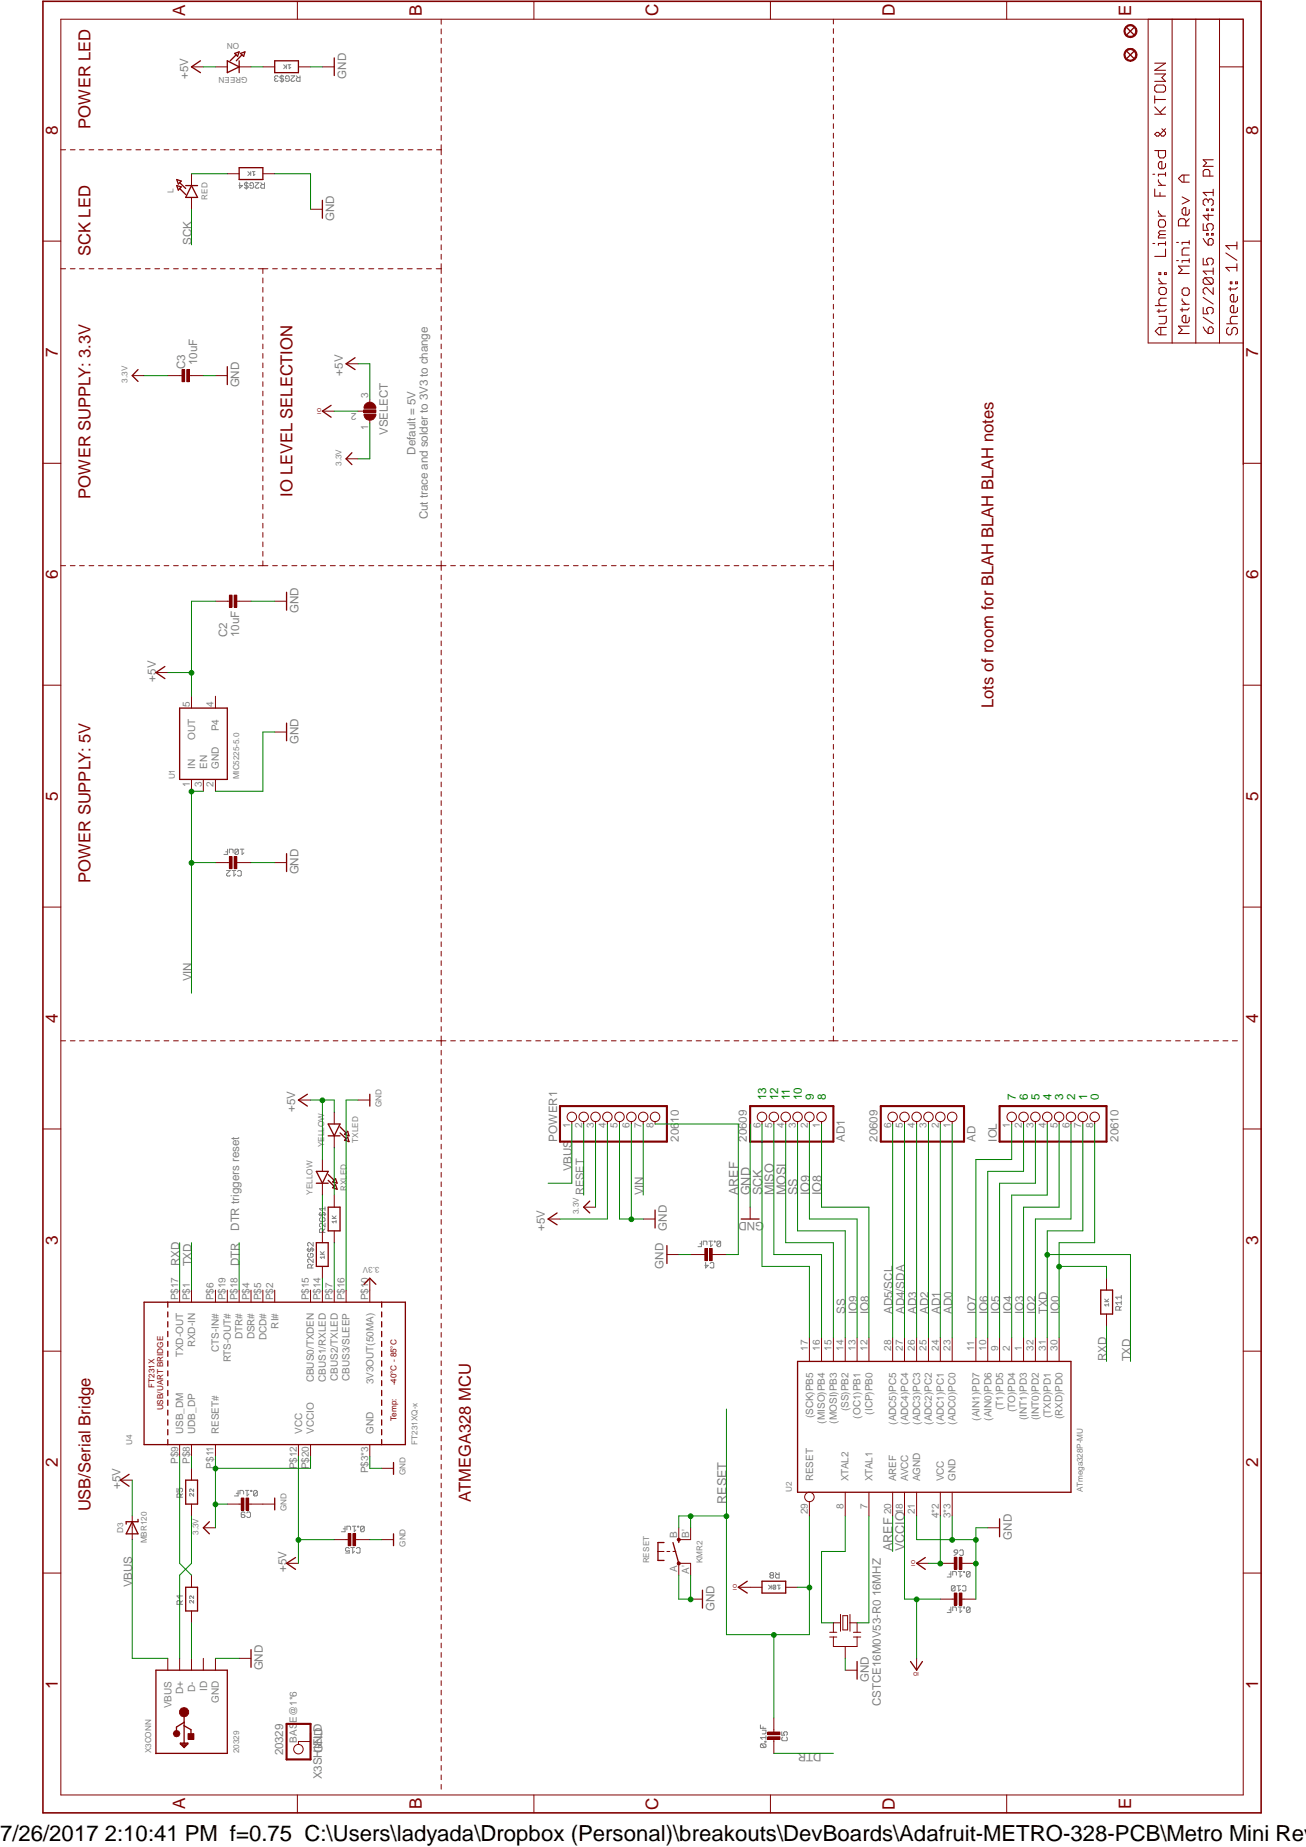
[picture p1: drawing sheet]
<svg xmlns="http://www.w3.org/2000/svg" width="210mm" height="297mm" viewBox="0 0 210 297" stroke-linecap="round" stroke-linejoin="round" font-family="sans-serif">
<defs><g id="words">
<text font-size="3.6" x="0" y="296">7/26/2017 2:10:41 PM f=0.75 C:\Users\ladyada\Dropbox (Personal)\breakouts\DevBoards\Adafruit-METRO-328-PCB\Metro Mini Rev</text>
<g font-size="2.8" fill="#800000">
<text x="29.8" y="2.5" transform="rotate(-90 29.8 2.5)">A</text>
<text x="67.8" y="2.5" transform="rotate(-90 67.8 2.5)">B</text>
<text x="105.8" y="2.6" transform="rotate(-90 105.8 2.6)">C</text>
<text x="143.8" y="2.6" transform="rotate(-90 143.8 2.6)">D</text>
<text x="181.8" y="2.5" transform="rotate(-90 181.8 2.5)">E</text>
<text x="9.3" y="21.7" transform="rotate(-90 9.3 21.7)">8</text>
<text x="202.2" y="21.7" transform="rotate(-90 202.2 21.7)">8</text>
<text x="9.3" y="57.4" transform="rotate(-90 9.3 57.4)">7</text>
<text x="202.2" y="57.4" transform="rotate(-90 202.2 57.4)">7</text>
<text x="9.3" y="93.1" transform="rotate(-90 9.3 93.1)">6</text>
<text x="202.2" y="93.1" transform="rotate(-90 202.2 93.1)">6</text>
<text x="9.3" y="128.8" transform="rotate(-90 9.3 128.8)">5</text>
<text x="202.2" y="128.8" transform="rotate(-90 202.2 128.8)">5</text>
<text x="9.3" y="164.5" transform="rotate(-90 9.3 164.5)">4</text>
<text x="202.2" y="164.5" transform="rotate(-90 202.2 164.5)">4</text>
<text x="9.3" y="200.2" transform="rotate(-90 9.3 200.2)">3</text>
<text x="202.2" y="200.2" transform="rotate(-90 202.2 200.2)">3</text>
<text x="9.3" y="235.9" transform="rotate(-90 9.3 235.9)">2</text>
<text x="202.2" y="235.9" transform="rotate(-90 202.2 235.9)">2</text>
<text x="9.3" y="271.6" transform="rotate(-90 9.3 271.6)">1</text>
<text x="202.2" y="271.6" transform="rotate(-90 202.2 271.6)">1</text>
<text x="29.8" y="291" transform="rotate(-90 29.8 291)">A</text>
<text x="67.8" y="291" transform="rotate(-90 67.8 291)">B</text>
<text x="105.8" y="291.1" transform="rotate(-90 105.8 291.1)">C</text>
<text x="143.8" y="291.1" transform="rotate(-90 143.8 291.1)">D</text>
<text x="181.8" y="291" transform="rotate(-90 181.8 291)">E</text>
</g>
<g font-size="2.7" fill="#800000">
<text x="14.5" y="20.7" transform="rotate(-90 14.5 20.7)">POWER LED</text>
<text x="14.5" y="41.2" transform="rotate(-90 14.5 41.2)">SCK LED</text>
<text x="14.5" y="80.2" transform="rotate(-90 14.5 80.2)">POWER SUPPLY: 3.3V</text>
<text x="47" y="79.9" transform="rotate(-90 47 79.9)">IO LEVEL SELECTION</text>
<text x="159.7" y="113.9" transform="rotate(-90 159.7 113.9)">Lots of room for BLAH BLAH BLAH notes</text>
<text x="14.5" y="142.1" transform="rotate(-90 14.5 142.1)">POWER SUPPLY: 5V</text>
<text x="14.5" y="243.1" transform="rotate(-90 14.5 243.1)">USB/Serial Bridge</text>
<text x="75.6" y="241.6" transform="rotate(-90 75.6 241.6)">ATMEGA328 MCU</text>
</g>
<g font-size="2" fill="#808080">
<text x="118.7" y="192.2" transform="rotate(-90 118.7 192.2)">AREF</text>
<text x="120.6" y="192.2" transform="rotate(-90 120.6 192.2)">GND</text>
<text x="122.5" y="192.2" transform="rotate(-90 122.5 192.2)">SCK</text>
<text x="124.4" y="192.2" transform="rotate(-90 124.4 192.2)">MISO</text>
<text x="126.3" y="192.2" transform="rotate(-90 126.3 192.2)">MOSI</text>
<text x="128.2" y="192.2" transform="rotate(-90 128.2 192.2)">SS</text>
<text x="130.1" y="192.2" transform="rotate(-90 130.1 192.2)">IO9</text>
<text x="132" y="192.2" transform="rotate(-90 132 192.2)">IO8</text>
<text x="116.8" y="241.9" transform="rotate(-90 116.8 241.9)">RESET</text>
<text x="143.5" y="249.5" transform="rotate(-90 143.5 249.5)">AREF</text>
<text x="145.4" y="249.5" transform="rotate(-90 145.4 249.5)">VCCIO</text>
</g>
<g font-size="1.9" fill="#808080">
<text x="30.2" y="12.7" transform="rotate(-90 30.2 12.7)">+5V</text>
<text x="55.6" y="12.7" transform="rotate(-90 55.6 12.7)">GND</text>
<text x="53.7" y="35.6" transform="rotate(-90 53.7 35.6)">GND</text>
<text x="30.8" y="39.4" transform="rotate(-90 30.8 39.4)">SCK</text>
<text x="29.8" y="59.4" transform="rotate(-90 29.8 59.4)">C3</text>
<text x="31.7" y="58.7" transform="rotate(-90 31.7 58.7)">10uF</text>
<text x="38.4" y="62.3" transform="rotate(-90 38.4 62.3)">GND</text>
<text x="55.1" y="60.4" transform="rotate(-90 55.1 60.4)">+5V</text>
<text x="62.3" y="69.9" transform="rotate(-90 62.3 69.9)">VSELECT</text>
<text x="66.8" y="73.2" transform="rotate(-90 66.8 73.2)">Default = 5V</text>
<text x="68.7" y="83.5" transform="rotate(-90 68.7 83.5)">Cut trace and solder to 3V3 to change</text>
<text x="48" y="98.6" transform="rotate(-90 48 98.6)">GND</text>
<text x="36.5" y="102.4" transform="rotate(-90 36.5 102.4)">C2</text>
<text x="38.4" y="102.4" transform="rotate(-90 38.4 102.4)">10uF</text>
<text x="25.1" y="109.6" transform="rotate(-90 25.1 109.6)">+5V</text>
<text x="48" y="119.6" transform="rotate(-90 48 119.6)">GND</text>
<text x="48" y="140.6" transform="rotate(-90 48 140.6)">GND</text>
<text x="30.8" y="157.8" transform="rotate(-90 30.8 157.8)">VIN</text>
<text x="47.4" y="178.9" transform="rotate(-90 47.4 178.9)">+5V</text>
<text x="89.5" y="183.6" transform="rotate(-90 89.5 183.6)">POWER1</text>
<text x="109.1" y="183.6" transform="rotate(-90 109.1 183.6)">20610</text>
<text x="120" y="183.6" transform="rotate(-90 120 183.6)">20609</text>
<text x="135.8" y="183.6" transform="rotate(-90 135.8 183.6)">AD1</text>
<text x="141" y="183.6" transform="rotate(-90 141 183.6)">20609</text>
<text x="156.8" y="183.6" transform="rotate(-90 156.8 183.6)">AD</text>
<text x="160.2" y="183.6" transform="rotate(-90 160.2 183.6)">IOL</text>
<text x="179.8" y="183.6" transform="rotate(-90 179.8 183.6)">20610</text>
<text x="91.9" y="188.4" transform="rotate(-90 91.9 188.4)">VBUS</text>
<text x="38.4" y="198" transform="rotate(-90 38.4 198)">DTR triggers reset</text>
<text x="87.5" y="198" transform="rotate(-90 87.5 198)">+5V</text>
<text x="103.4" y="192.2" transform="rotate(-90 103.4 192.2)">VIN</text>
<text x="107.2" y="198" transform="rotate(-90 107.2 198)">GND</text>
<text x="122.8" y="196.6" transform="rotate(-180 122.8 196.6)">GND</text>
<text x="28.9" y="203.7" transform="rotate(-90 28.9 203.7)">RXD</text>
<text x="30.8" y="203.7" transform="rotate(-90 30.8 203.7)">TXD</text>
<text x="38.4" y="203.7" transform="rotate(-90 38.4 203.7)">DTR</text>
<text x="106.6" y="204" transform="rotate(-90 106.6 204)">GND</text>
<text x="135.8" y="211.3" transform="rotate(-90 135.8 211.3)">SS</text>
<text x="137.8" y="211.3" transform="rotate(-90 137.8 211.3)">IO9</text>
<text x="139.7" y="211.3" transform="rotate(-90 139.7 211.3)">IO8</text>
<text x="143.5" y="211.3" transform="rotate(-90 143.5 211.3)">AD5/SCL</text>
<text x="145.4" y="211.3" transform="rotate(-90 145.4 211.3)">AD4/SDA</text>
<text x="147.3" y="211.3" transform="rotate(-90 147.3 211.3)">AD3</text>
<text x="149.2" y="211.3" transform="rotate(-90 149.2 211.3)">AD2</text>
<text x="151.1" y="211.3" transform="rotate(-90 151.1 211.3)">AD1</text>
<text x="153" y="211.3" transform="rotate(-90 153 211.3)">AD0</text>
<text x="156.8" y="211.3" transform="rotate(-90 156.8 211.3)">IO7</text>
<text x="158.7" y="211.3" transform="rotate(-90 158.7 211.3)">IO6</text>
<text x="160.7" y="211.3" transform="rotate(-90 160.7 211.3)">IO5</text>
<text x="162.6" y="211.3" transform="rotate(-90 162.6 211.3)">IO4</text>
<text x="164.5" y="211.3" transform="rotate(-90 164.5 211.3)">IO3</text>
<text x="166.4" y="211.3" transform="rotate(-90 166.4 211.3)">IO2</text>
<text x="168.3" y="211.3" transform="rotate(-90 168.3 211.3)">TXD</text>
<text x="170.2" y="211.3" transform="rotate(-90 170.2 211.3)">IO0</text>
<text x="177.8" y="218.9" transform="rotate(-90 177.8 218.9)">RXD</text>
<text x="181.7" y="218.9" transform="rotate(-90 181.7 218.9)">TXD</text>
<text x="19.3" y="239.5" transform="rotate(-90 19.3 239.5)">+5V</text>
<text x="162.6" y="247.6" transform="rotate(-90 162.6 247.6)">GND</text>
<text x="21.3" y="255.3" transform="rotate(-90 21.3 255.3)">VBUS</text>
<text x="46.1" y="252.9" transform="rotate(-90 46.1 252.9)">+5V</text>
<text x="114.9" y="259.1" transform="rotate(-90 114.9 259.1)">GND</text>
<text x="42.2" y="268.6" transform="rotate(-90 42.2 268.6)">GND</text>
<text x="139.7" y="270.6" transform="rotate(-90 139.7 270.6)">GND</text>
<text x="141.6" y="274.4" transform="rotate(-90 141.6 274.4)">CSTCE16M0V53-R0 16MHZ</text>
<text x="51.8" y="282" transform="rotate(-90 51.8 282)">GND</text>
<text x="132" y="282" transform="rotate(-180 132 282)">DTR</text>
<text x="45.5" y="282.3" transform="rotate(-90 45.5 282.3)">20329</text>
<text x="51.7" y="286.2" transform="rotate(-90 51.7 286.2)">X3SHIELD</text>
</g>
<g font-size="1.9" fill="#008000">
<text x="123.1" y="176.9" transform="rotate(-90 123.1 176.9)">13</text>
<text x="125.1" y="176.9" transform="rotate(-90 125.1 176.9)">12</text>
<text x="127" y="176.9" transform="rotate(-90 127 176.9)">11</text>
<text x="128.9" y="176.9" transform="rotate(-90 128.9 176.9)">10</text>
<text x="130.8" y="176.9" transform="rotate(-90 130.8 176.9)">9</text>
<text x="132.7" y="176.9" transform="rotate(-90 132.7 176.9)">8</text>
<text x="163.3" y="176.9" transform="rotate(-90 163.3 176.9)">7</text>
<text x="165.2" y="176.9" transform="rotate(-90 165.2 176.9)">6</text>
<text x="167.1" y="176.9" transform="rotate(-90 167.1 176.9)">5</text>
<text x="169" y="176.9" transform="rotate(-90 169 176.9)">4</text>
<text x="170.9" y="176.9" transform="rotate(-90 170.9 176.9)">3</text>
<text x="172.8" y="176.9" transform="rotate(-90 172.8 176.9)">2</text>
<text x="174.7" y="176.9" transform="rotate(-90 174.7 176.9)">1</text>
<text x="176.6" y="176.9" transform="rotate(-90 176.6 176.9)">0</text>
</g>
<text font-size="1.8" fill="#808080" x="93.8" y="192.2" transform="rotate(-90 93.8 192.2)">RESET</text>
<g font-size="1.6" fill="#808080">
<text x="59.2" y="64" transform="rotate(-90 59.2 64)">3</text>
<text x="57.3" y="66.4" transform="rotate(-180 57.3 66.4)">2</text>
<text x="59.2" y="69.2" transform="rotate(-90 59.2 69.2)">1</text>
<text x="30.5" y="113.6" transform="rotate(-90 30.5 113.6)">5</text>
<text x="34.3" y="113.6" transform="rotate(-90 34.3 113.6)">4</text>
<text x="31.4" y="119" transform="rotate(-90 31.4 119)">OUT</text>
<text x="35.2" y="117.6" transform="rotate(-90 35.2 117.6)">P4</text>
<text x="31.4" y="123.6" transform="rotate(-90 31.4 123.6)">IN</text>
<text x="33.3" y="123.6" transform="rotate(-90 33.3 123.6)">EN</text>
<text x="35.2" y="123.6" transform="rotate(-90 35.2 123.6)">GND</text>
<text x="30.5" y="126.5" transform="rotate(-90 30.5 126.5)">1</text>
<text x="32.4" y="126.5" transform="rotate(-90 32.4 126.5)">3</text>
<text x="34.3" y="126.5" transform="rotate(-90 34.3 126.5)">2</text>
<text x="91.7" y="181.5" transform="rotate(-90 91.7 181.5)">1</text>
<text x="93.6" y="181.5" transform="rotate(-90 93.6 181.5)">2</text>
<text x="95.5" y="181.5" transform="rotate(-90 95.5 181.5)">3</text>
<text x="97.4" y="181.5" transform="rotate(-90 97.4 181.5)">4</text>
<text x="99.3" y="181.5" transform="rotate(-90 99.3 181.5)">5</text>
<text x="101.2" y="181.5" transform="rotate(-90 101.2 181.5)">6</text>
<text x="103.1" y="181.5" transform="rotate(-90 103.1 181.5)">7</text>
<text x="105" y="181.5" transform="rotate(-90 105 181.5)">8</text>
<text x="122.2" y="181.5" transform="rotate(-90 122.2 181.5)">6</text>
<text x="124.1" y="181.5" transform="rotate(-90 124.1 181.5)">5</text>
<text x="126" y="181.5" transform="rotate(-90 126 181.5)">4</text>
<text x="127.9" y="181.5" transform="rotate(-90 127.9 181.5)">3</text>
<text x="129.8" y="181.5" transform="rotate(-90 129.8 181.5)">2</text>
<text x="131.7" y="181.5" transform="rotate(-90 131.7 181.5)">1</text>
<text x="143.2" y="181.5" transform="rotate(-90 143.2 181.5)">6</text>
<text x="145.1" y="181.5" transform="rotate(-90 145.1 181.5)">5</text>
<text x="147" y="181.5" transform="rotate(-90 147 181.5)">4</text>
<text x="148.9" y="181.5" transform="rotate(-90 148.9 181.5)">3</text>
<text x="150.9" y="181.5" transform="rotate(-90 150.9 181.5)">2</text>
<text x="152.8" y="181.5" transform="rotate(-90 152.8 181.5)">1</text>
<text x="162.3" y="181.5" transform="rotate(-90 162.3 181.5)">1</text>
<text x="164.2" y="181.5" transform="rotate(-90 164.2 181.5)">2</text>
<text x="166.1" y="181.5" transform="rotate(-90 166.1 181.5)">3</text>
<text x="168.1" y="181.5" transform="rotate(-90 168.1 181.5)">4</text>
<text x="170" y="181.5" transform="rotate(-90 170 181.5)">5</text>
<text x="171.9" y="181.5" transform="rotate(-90 171.9 181.5)">6</text>
<text x="173.8" y="181.5" transform="rotate(-90 173.8 181.5)">7</text>
<text x="175.7" y="181.5" transform="rotate(-90 175.7 181.5)">8</text>
<text x="28.6" y="209.1" transform="rotate(-90 28.6 209.1)">P$17</text>
<text x="30.5" y="209.1" transform="rotate(-90 30.5 209.1)">P$1</text>
<text x="34.3" y="209.1" transform="rotate(-90 34.3 209.1)">P$6</text>
<text x="36.2" y="209.1" transform="rotate(-90 36.2 209.1)">P$19</text>
<text x="38.2" y="209.1" transform="rotate(-90 38.2 209.1)">P$18</text>
<text x="40.1" y="209.1" transform="rotate(-90 40.1 209.1)">P$4</text>
<text x="42" y="209.1" transform="rotate(-90 42 209.1)">P$5</text>
<text x="43.9" y="209.1" transform="rotate(-90 43.9 209.1)">P$2</text>
<text x="49.6" y="209.1" transform="rotate(-90 49.6 209.1)">P$15</text>
<text x="51.5" y="209.1" transform="rotate(-90 51.5 209.1)">P$14</text>
<text x="53.4" y="209.1" transform="rotate(-90 53.4 209.1)">P$7</text>
<text x="55.4" y="209.1" transform="rotate(-90 55.4 209.1)">P$16</text>
<text x="59.2" y="209.1" transform="rotate(-90 59.2 209.1)">P$10</text>
<text x="39" y="215.3" transform="rotate(-90 39 215.3)">DTR#</text>
<text x="40.9" y="215.4" transform="rotate(-90 40.9 215.4)">DSR#</text>
<text x="42.8" y="215.5" transform="rotate(-90 42.8 215.5)">DCD#</text>
<text x="44.7" y="213.7" transform="rotate(-90 44.7 213.7)">RI#</text>
<text x="29.5" y="218.3" transform="rotate(-90 29.5 218.3)">TXD-OUT</text>
<text x="31.4" y="216.7" transform="rotate(-90 31.4 216.7)">RXD-IN</text>
<text x="35.2" y="217.4" transform="rotate(-90 35.2 217.4)">CTS-IN#</text>
<text x="37.1" y="219.1" transform="rotate(-90 37.1 219.1)">RTS-OUT#</text>
<text x="129.8" y="217.2" transform="rotate(-90 129.8 217.2)">17</text>
<text x="131.7" y="217.2" transform="rotate(-90 131.7 217.2)">16</text>
<text x="133.6" y="217.2" transform="rotate(-90 133.6 217.2)">15</text>
<text x="135.6" y="217.2" transform="rotate(-90 135.6 217.2)">14</text>
<text x="137.5" y="217.2" transform="rotate(-90 137.5 217.2)">13</text>
<text x="139.4" y="217.2" transform="rotate(-90 139.4 217.2)">12</text>
<text x="143.2" y="217.2" transform="rotate(-90 143.2 217.2)">28</text>
<text x="145.1" y="217.2" transform="rotate(-90 145.1 217.2)">27</text>
<text x="147" y="217.2" transform="rotate(-90 147 217.2)">26</text>
<text x="148.9" y="217.2" transform="rotate(-90 148.9 217.2)">25</text>
<text x="150.9" y="217.2" transform="rotate(-90 150.9 217.2)">24</text>
<text x="152.8" y="217.2" transform="rotate(-90 152.8 217.2)">23</text>
<text x="156.6" y="217.2" transform="rotate(-90 156.6 217.2)">11</text>
<text x="158.5" y="217.2" transform="rotate(-90 158.5 217.2)">10</text>
<text x="160.4" y="217.2" transform="rotate(-90 160.4 217.2)">9</text>
<text x="162.3" y="217.2" transform="rotate(-90 162.3 217.2)">2</text>
<text x="164.2" y="217.2" transform="rotate(-90 164.2 217.2)">1</text>
<text x="166.1" y="217.2" transform="rotate(-90 166.1 217.2)">32</text>
<text x="168.1" y="217.2" transform="rotate(-90 168.1 217.2)">31</text>
<text x="170" y="217.2" transform="rotate(-90 170 217.2)">30</text>
<text x="50.5" y="222.3" transform="rotate(-90 50.5 222.3)">CBUS0/TXDEN</text>
<text x="52.4" y="222.2" transform="rotate(-90 52.4 222.2)">CBUS1/RXLED</text>
<text x="54.3" y="222" transform="rotate(-90 54.3 222)">CBUS2/TXLED</text>
<text x="56.2" y="222" transform="rotate(-90 56.2 222)">CBUS3/SLEEP</text>
<text x="60" y="222.6" transform="rotate(-90 60 222.6)">3V3OUT(50MA)</text>
<text x="136.4" y="226.9" transform="rotate(-90 136.4 226.9)">(SS)PB2</text>
<text x="140.3" y="227.5" transform="rotate(-90 140.3 227.5)">(ICP)PB0</text>
<text x="161.2" y="226.8" transform="rotate(-90 161.2 226.8)">(T1)PD5</text>
<text x="163.2" y="227.1" transform="rotate(-90 163.2 227.1)">(TO)PD4</text>
<text x="29.5" y="230.6" transform="rotate(-90 29.5 230.6)">USB_DM</text>
<text x="31.4" y="230.6" transform="rotate(-90 31.4 230.6)">UDB_DP</text>
<text x="35.2" y="230.6" transform="rotate(-90 35.2 230.6)">RESET#</text>
<text x="48.6" y="230.6" transform="rotate(-90 48.6 230.6)">VCC</text>
<text x="50.5" y="230.6" transform="rotate(-90 50.5 230.6)">VCCIO</text>
<text x="60" y="230.6" transform="rotate(-90 60 230.6)">GND</text>
<text x="130.7" y="228.1" transform="rotate(-90 130.7 228.1)">(SCK)PB5</text>
<text x="132.6" y="228.9" transform="rotate(-90 132.6 228.9)">(MISO)PB4</text>
<text x="134.5" y="228.9" transform="rotate(-90 134.5 228.9)">(MOSI)PB3</text>
<text x="138.3" y="228.1" transform="rotate(-90 138.3 228.1)">(OC1)PB1</text>
<text x="144.1" y="229.2" transform="rotate(-90 144.1 229.2)">(ADC5)PC5</text>
<text x="146" y="229.2" transform="rotate(-90 146 229.2)">(ADC4)PC4</text>
<text x="147.9" y="229.2" transform="rotate(-90 147.9 229.2)">(ADC3)PC3</text>
<text x="149.8" y="229.2" transform="rotate(-90 149.8 229.2)">(ADC2)PC2</text>
<text x="151.7" y="229.2" transform="rotate(-90 151.7 229.2)">(ADC1)PC1</text>
<text x="153.6" y="229.2" transform="rotate(-90 153.6 229.2)">(ADC0)PC0</text>
<text x="157.4" y="228.5" transform="rotate(-90 157.4 228.5)">(AIN1)PD7</text>
<text x="159.3" y="228.5" transform="rotate(-90 159.3 228.5)">(AIN0)PD6</text>
<text x="165.1" y="228.4" transform="rotate(-90 165.1 228.4)">(INT1)PD3</text>
<text x="167" y="228.4" transform="rotate(-90 167 228.4)">(INT0)PD2</text>
<text x="168.9" y="228.1" transform="rotate(-90 168.9 228.1)">(TXD)PD1</text>
<text x="170.8" y="228.3" transform="rotate(-90 170.8 228.3)">(RXD)PD0</text>
<text x="28.6" y="235.4" transform="rotate(-90 28.6 235.4)">P$9</text>
<text x="30.5" y="235.4" transform="rotate(-90 30.5 235.4)">P$8</text>
<text x="34.3" y="236.2" transform="rotate(-90 34.3 236.2)">P$11</text>
<text x="47.7" y="236.3" transform="rotate(-90 47.7 236.3)">P$12</text>
<text x="49.6" y="236.3" transform="rotate(-90 49.6 236.3)">P$20</text>
<text x="59.2" y="236.9" transform="rotate(-90 59.2 236.9)">P$3*3</text>
<text x="130.7" y="238.2" transform="rotate(-90 130.7 238.2)">RESET</text>
<text x="136.4" y="238.2" transform="rotate(-90 136.4 238.2)">XTAL2</text>
<text x="140.3" y="238.2" transform="rotate(-90 140.3 238.2)">XTAL1</text>
<text x="144.1" y="238.2" transform="rotate(-90 144.1 238.2)">AREF</text>
<text x="146" y="238.2" transform="rotate(-90 146 238.2)">AVCC</text>
<text x="147.9" y="238.2" transform="rotate(-90 147.9 238.2)">AGND</text>
<text x="151.7" y="238.2" transform="rotate(-90 151.7 238.2)">VCC</text>
<text x="153.6" y="238.2" transform="rotate(-90 153.6 238.2)">GND</text>
<text x="129.8" y="243.5" transform="rotate(-90 129.8 243.5)">29</text>
<text x="135.6" y="242.6" transform="rotate(-90 135.6 242.6)">8</text>
<text x="139.4" y="242.6" transform="rotate(-90 139.4 242.6)">7</text>
<text x="143.2" y="243.5" transform="rotate(-90 143.2 243.5)">20</text>
<text x="145.1" y="243.5" transform="rotate(-90 145.1 243.5)">18</text>
<text x="147" y="243.5" transform="rotate(-90 147 243.5)">21</text>
<text x="150.9" y="244.1" transform="rotate(-90 150.9 244.1)">4*2</text>
<text x="152.8" y="244.1" transform="rotate(-90 152.8 244.1)">3*3</text>
<text x="108.8" y="247.4" transform="rotate(-90 108.8 247.4)">B</text>
<text x="110.7" y="247.4" transform="rotate(-90 110.7 247.4)">B'</text>
<text x="108.8" y="252.8" transform="rotate(-90 108.8 252.8)">A</text>
<text x="110.7" y="253.1" transform="rotate(-90 110.7 253.1)">A'</text>
<text x="27.6" y="274.7" transform="rotate(-90 27.6 274.7)">VBUS</text>
<text x="29.5" y="272.5" transform="rotate(-90 29.5 272.5)">D+</text>
<text x="31.4" y="272.1" transform="rotate(-90 31.4 272.1)">D-</text>
<text x="33.3" y="272" transform="rotate(-90 33.3 272)">ID</text>
<text x="35.2" y="273.9" transform="rotate(-90 35.2 273.9)">GND</text>
<text x="47.7" y="280.2" transform="rotate(-90 47.7 280.2)">BASE@1*6</text>
</g>
<g font-size="1.3" fill="#808080">
<text x="38.4" y="6.9" transform="rotate(-180 38.4 6.9)">ON</text>
<text x="39.8" y="12.3" transform="rotate(-180 39.8 12.3)">GREEN</text>
<text x="27.9" y="31.1" transform="rotate(-90 27.9 31.1)">L</text>
<text x="33.4" y="32.1" transform="rotate(-90 33.4 32.1)">RED</text>
<text x="20.5" y="61.6" transform="rotate(-90 20.5 61.6)">3.3V</text>
<text x="54.9" y="74.9" transform="rotate(-90 54.9 74.9)">3.3V</text>
<text x="28.1" y="125.3" transform="rotate(-90 28.1 125.3)">U1</text>
<text x="38.4" y="125.3" transform="rotate(-90 38.4 125.3)">MIC5225-5.0</text>
<text x="61.3" y="178.1" transform="rotate(-90 61.3 178.1)">GND</text>
<text x="52.1" y="184.5" transform="rotate(-90 52.1 184.5)">YELLOW</text>
<text x="57.6" y="183.8" transform="rotate(-90 57.6 183.8)">TXLED</text>
<text x="55.7" y="191.6" transform="rotate(-90 55.7 191.6)">RXLED</text>
<text x="50.2" y="192.2" transform="rotate(-90 50.2 192.2)">YELLOW</text>
<text x="93" y="195.3" transform="rotate(-90 93 195.3)">3.3V</text>
<text x="61" y="203.8" transform="rotate(-180 61 203.8)">3.3V</text>
<text x="21.3" y="232.3" transform="rotate(-90 21.3 232.3)">U4</text>
<text x="67.1" y="232.3" transform="rotate(-90 67.1 232.3)">FT231XQ-x</text>
<text x="65.2" y="237.3" transform="rotate(-90 65.2 237.3)">GND</text>
<text x="127.3" y="240" transform="rotate(-90 127.3 240)">U2</text>
<text x="174" y="240" transform="rotate(-90 174 240)">ATmega328P-MU</text>
<text x="46.1" y="243" transform="rotate(-90 46.1 243)">GND</text>
<text x="19.8" y="246.5" transform="rotate(-90 19.8 246.5)">D3</text>
<text x="23.6" y="248.2" transform="rotate(-90 23.6 248.2)">MBR120</text>
<text x="31.9" y="246.8" transform="rotate(-90 31.9 246.8)">3.3V</text>
<text x="65.2" y="248.8" transform="rotate(-90 65.2 248.8)">GND</text>
<text x="104.3" y="251.4" transform="rotate(-90 104.3 251.4)">RESET</text>
<text x="112.9" y="251.4" transform="rotate(-90 112.9 251.4)">KMR2</text>
<text x="24.3" y="282" transform="rotate(-90 24.3 282)">X3CONN</text>
<text x="38.4" y="282" transform="rotate(-90 38.4 282)">20329</text>
</g>
<g font-size="1.3" fill="#800000">
<text x="24.8" y="223.2" transform="rotate(-90 24.8 223.2)">FT231X</text>
<text x="26.2" y="226.8" transform="rotate(-90 26.2 226.8)">USB/UART BRIDGE</text>
<text x="63.7" y="222.8" transform="rotate(-90 63.7 222.8)">-40°C - 85°C</text>
<text x="63.7" y="228.5" transform="rotate(-90 63.7 228.5)">Temp:</text>
</g>
<g font-size=".8" fill="#800000">
<text x="51.6" y="66.5" transform="rotate(-90 51.6 66.5)">IO</text>
<text x="147.1" y="251.8" transform="rotate(-90 147.1 251.8)">IO</text>
<text x="118.4" y="255.7" transform="rotate(-90 118.4 255.7)">IO</text>
<text x="147.7" y="268.8" transform="rotate(-180 147.7 268.8)">IO</text>
</g>
</g></defs>
<g fill="none" stroke="#808080" stroke-width=".16">
<path d="M44.3 12.7l-.2 .1v.2l.2 .1h.3l.1-.1M44.3 12.7h.1M44.7 12.4l-.1-.2h-.3l-.2 .2 .2 .3M45.3 12.1v1.2M45.6 10.4l.3 .4M45.6 12.4l-.1-.2h-.3l-.2 .3 .2 .2h.3l.1 .3-.1 .1-.5-.1M46 10.4v.6M46 10.6l-.4 .4M46.2 12.7h-.3l.1-.5h.3l.2 .2v.6l-.2 .1h-.3l-.1-.1M46.3 10.4h.4M46.5 10.4v.6l.2-.2M46.8 12.2h.6l-.6 .6 .1 .3 .5-.1"/>
<path d="M47.6 12.2l.3 .3M48.2 12.2v.9h-.4l-.2-.1v-.3l.2-.2h.4M38.5 29.4v.9l.5-.5h-.6M39.6 29.3v1.1M39.8 27.6l.4 .3M39.9 29.5l-.2-.1h-.3l-.1 .3 .1 .1 .5 .2v.1l-.2 .2h-.3l-.1-.2M40.3 27.6v.6M40.3 27.8l-.5 .4M40.4 29.8h-.2v-.3l.1-.1h.3l.1 .1v.6l-.1 .2h-.3l-.1-.2M40.6 27.6h.4M40.8 27.6v.6l.2-.2M41 29.4h.6l-.6 .6v.1l.2 .2h.3l.1-.2"/>
<path d="M41.9 29.4l.3 .3M42.5 29.4v.9h-.4l-.2-.2v-.3l.2-.1h.4M36.3 137h.3M36.4 140h.6l-.6 .6v.2l.2 .1h.3l.1-.1M36.6 136.6v.8h-.6M36.9 137.2v-.6h.4l.2 .1v.5M37.3 140h.6M37.6 140v.9l.3-.3M38.3 136.7l-.1-.1h-.3l-.1 .1v.6M38.3 136.7v.6l-.1 .1h-.3l-.1-.1M38.3 136.7l-.5 .6M38.6 136.6h.6"/>
<path d="M38.9 136.6v.8l.3-.2M38.2 140.2l.1-.2h.3l.2 .2v.6l-.2 .1h-.3l-.1-.1M50.3 199.8v.6l-.6-.6-.3 .2v.3l.2 .1M51.2 195.3h1.2M51.5 195l-.1 .1v.3l.2 .1 .2-.1v-.3l.3-.1 .1 .1v.3l-.1 .1M51.5 195.8l-.1 .2v.3l.1 .1h.6l.1-.1-.1-.5h-.3v.3M51.9 198.2v-.5l-.1-.1-.4 .1v.5h.8M52.2 196.7v.6l-.6-.6-.2 .2v.3l.1 .1M52.2 197.6l-.3 .3M52.2 194.1v.6M52.2 194.4h-.8l.2 .3M53.4 196h.6"/>
<path d="M53.4 195.5l.4 .5M54 196.5h-.6l.2 .2M54 196.3v.4M54 195.5l-.3 .4M112.7 199.6v.9h-.5M113.9 199.6h.6M114.2 199.6v.9l.3-.3M114.8 199.6h.1v.1h-.1zM115.8 199.7v.6l-.1 .2h-.3l-.2-.2M115.8 199.7l-.1-.1-.5 .1v.6M115.8 199.7l-.6 .6M49.3 201h1.2"/>
<path d="M49.6 201.6l-.2 .1v.3l.2 .2h.6l.1-.2v-.3l-.4-.1v.3M49.6 200.7l-.2 .1v.3l.2 .2 .3-.2v-.3l.1-.1 .3 .1v.3l-.1 .2M50 203.9v-.4l-.1-.2h-.3l-.2 .2v.4h.9M50.3 202.5v.5l-.6-.5-.3 .1v.3l.2 .1M50.3 203.3l-.3 .3M51.5 201.7h.6M51.5 201.3l.4 .4M52.1 202.2h-.6l.2 .2M52.1 202v.4M52.1 201.3l-.3 .3M112.5 200h.2M113 200.2v-.6h.5l.1 .1v.5"/>
<path d="M113.4 203v.9l.4-.4h-.5M114.1 203.2l.2-.2h.3l.1 .2v.6l-.1 .1-.5-.1M177.5 209.3h.7M177.5 208.9l.5 .4M178.2 209.8h-.7l.3 .3M178.2 209.6v.5M178.2 208.9l-.4 .4M179.9 210.7v-.5l-.1-.1-.5 .1v.5h.9M180.2 210.1l-.3 .3M180.2 209.5h-.9l.3 .3M180.2 208.3v.6M180.2 209.2v.6"/>
<path d="M180.2 208.6h-.9l.3 .3M28.4 239.4v.5h.5l-.2-.3 .2-.2 .4 .1v.3l-.1 .1M31.1 239.5v.4l-.4-.4-.2 .1 .1 .3M38.3 239.7v.9h-.6M39.5 239.7h.5M39.7 239.7v.9l.3-.3M40.3 239.7h.2v.2h-.2zM41.4 239.9v.6l-.2 .1h-.3l-.1-.1M41.4 239.9l-.2-.2h-.3l-.1 .2v.6M41.4 239.9l-.6 .6M28.9 256.5v.6l-.5-.4h.9M29 258v-.4l-.1-.2h-.3l-.2 .2v.4h.9"/>
<path d="M29 240.8v-.4l-.1-.2h-.3l-.2 .2v.4h.9M29.3 257.4l-.3 .3M29.3 240.2l-.3 .3M31.1 240.2v.4l-.4-.4-.2 .1 .1 .3M31.1 256.7v.4l-.4-.4-.2 .1 .1 .3M31.1 257.4v.4l-.4-.4-.2 .1 .1 .3M38 240.2h.3M38.6 240.3v-.6h.4l.2 .2v.4M39.4 243.3l-.2-.1h-.3l-.1 .1v.6l.1 .2h.3l.2-.3-.2-.2h-.4M39.7 243.3l.1-.1h.3l.2 .1v.6l-.2 .2h-.3l-.1-.2M55.2 245.9h.3M55.5 245.4v.9h-.6"/>
<path d="M55.8 246v-.6h.4l.1 .2v.4M56.1 249l-.1-.1h-.3l-.2 .4 .2 .2 .4-.2v.5h-.6M56.4 248.9h.6M56.6 245.4h.6M56.7 248.9v.9l.3-.3M56.9 245.4v.9l.3-.3M57.3 249l.1-.1h.3l.2 .1v.6l-.2 .2-.4-.2M57.5 245.4h.2v.2h-.2zM58.5 245.6v.6l-.1 .1h-.3l-.1-.1M58.5 245.6l-.1-.2h-.3l-.1 .2v.6M58.5 245.6l-.5 .6M123.5 254.9l.4 .4"/>
<path d="M123.9 253.3l-.2 .2 .2 .3h.3l.1-.2-.1-.3M123.9 253.3l-.2-.1 .2-.3h.3l.1 .2-.1 .2M123.9 253.3h.3M124 254.9v.7M124 255.1l-.5 .5M124.6 252.9l.3 .3M124.7 255.1l-.1-.2h-.3l-.1 .6M124.7 255.1v.4l-.1 .1-.4-.1M124.7 255.1l-.5 .4M124.9 254.9h.5M125.2 254.9v.7l.2-.2M125.2 252.9v.9h-.4l-.2-.2v-.3l.2-.1h.4"/>
<path d="M152.5 253.2h.3M152.5 258.9h.3M152.8 252.7v.9h-.6M152.8 258.4v.9h-.6M153.1 253.3v-.6h.5l.1 .2v.4M153.1 259v-.6h.5l.1 .2v.4M153.3 249.4l.2-.1h.3l.1 .4h-.4zM153.5 255.1v.6l-.2 .2h-.3l-.1-.2M153.5 255.1l-.5-.1-.1 .1v.6M153.5 255.1l-.6 .6M153.8 255h.6M153.9 249.7l-.6 .4"/>
<path d="M154 252.7h.6M154 258.4h.6M154.1 255v.9l.3-.3M154.2 249.4l.2-.1h.3l.1 .1v.6l-.1 .1-.5-.1M154.3 252.7v.9l.3-.3M154.3 258.4v.9l.3-.3M154.7 255.1l.1-.1h.3l.1 .1v.6l-.1 .2h-.3l-.1-.2M154.9 252.7h.1v.2h-.1zM154.9 258.4h.1v.2h-.1zM155.9 252.9v.5l-.2 .2h-.2l-.2-.2M155.9 258.6v.6l-.2 .1-.4-.1M155.9 252.9l-.2-.2-.4 .2v.5"/>
<path d="M155.9 258.6l-.2-.2h-.2l-.2 .2v.6M155.9 252.9l-.6 .5M155.9 258.6l-.6 .6M122.2 277.4v.6h.9M122.5 278.3h.6v.4l-.2 .1h-.4M122.6 277.7v.3M123.1 279.1v.6M123.1 279.4h-.9l.3 .3M125.6 278.5v.6h.5l-.2-.3v-.2l.2-.1h.3l.1 .1v.3l-.1 .2M125.8 279.4l-.2 .1v.3l.2 .2h.6l.1-.2-.1-.4M122.3 280.5l-.1 .4 .1 .2h.6M122.3 280.5h.6l.2 .1v.3l-.2 .2"/>
<path d="M122.3 280.5l.6 .6M122.9 280h.2v.2h-.2z"/>
</g>
<g fill="none" stroke="#800000" stroke-width=".17">
<path d="M185.6 14l.3-.3h1.1l.3 .3v.6l-.3 .2h-1.1l-.3-.2zM185.6 15.4v1.2M185.6 18.4h1.7M185.6 17.2l1.1 1.2M185.6 16h1.7M185.6 11.9h1.7l-.6 .6 .6 .6h-1.7M185.6 10.2h1.7l-1.7 1.1h1.7M187.3 17.2l-.9 .9M185.3 39.2h.3M185.3 28h.3M185.6 24.2h1.7v.9l-.3 .3h-.6l-.2-.3v-.9M185.6 30.4v1.1h1.7"/>
<path d="M186.2 28.9v.3l.5 .6M186.2 33.9v.3l.5 .6M186.2 34.8h1.1M186.2 29.8h1.1M186.4 35.3h.6l.3 .3v.6l-.3 .3h-.6l-.2-.3v-.6zM186.4 37.7l-.2 .3v.3h1.1M186.4 37.7h.9M186.4 30.9v.6M186.7 20.7l.6 .6v.3l-.3 .3h-.3l-.5-.6h-.3l-.3 .3 .3 .3h.3l1.1-1.2M187.3 26.3v.5l-.3 .3h-.6l-.2-.3v-.5l.2-.3h.3v1.1M187.3 27.7v.6M187.3 38.9v.6"/>
<path d="M187.3 28h-1.1v.3M187.3 39.2h-1.1v.3M187.3 37.1h-.9l-.2 .3 .2 .3M187.3 40v1.2h-1.7"/>
</g>
<g fill="none" stroke="#800000" stroke-width=".16">
<path d="M70.9 3.1v.8M70.9 4.7v.8M70.9 6.2v.8M70.9 7.7v.9M70.9 9.3v.8M70.9 10.9v.8M70.9 12.4v.8M70.9 14v.8M70.9 15.5v.8M70.9 17.1v.8M70.9 18.6v.8M133.9 3.1v.8"/>
<path d="M133.9 4.6v.8M133.9 6.1v.8M133.9 7.7v.8M133.9 9.2v.8M133.9 10.8v.7M133.9 12.3v.7M133.9 13.8v.8M133.9 15.3v.8M133.9 16.8v.8M133.9 18.4v.7M133.9 19.9v.8M9.8 24.1h.7"/>
<path d="M11.3 24.1h.8M12.8 24.1h.7M14.3 24.1h.8M15.8 24.1h.8M17.3 24.1h.8M18.8 24.1h.8M20.4 24.1h.7M21.8 24.1h.8M23.4 24.1h.7M24.9 24.1h.7M26.4 24.1h.7M27.9 24.1h.8"/>
<path d="M29.4 24.1h.7M30.9 24.1h.8M32.4 24.1h.8M33.9 24.1h.8M35.4 24.1h.8M37 24.1h.7M38.4 24.1h.8M40 24.1h.7M41.5 24.1h.7M43 24.1h.7M44.5 24.1h.8M46 24.1h.7"/>
<path d="M47.5 24.1h.8M49 24.1h.8M50.5 24.1h.8M52 24.1h.8M53.6 24.1h.7M55 24.1h.8M56.6 24.1h.7M58.1 24.1h.7M59.6 24.1h.7M61.1 24.1h.7M62.6 24.1h.8M64.1 24.1h.8"/>
<path d="M65.6 24.1h.8M67.1 24.1h.8M68.6 24.1h.8M70.1 24.1h.8M70.9 20.2v.8M70.9 21.8v.8M70.9 23.3v1.6M70.9 25.7v.7M70.9 27.2v.7M70.9 28.7v.8M70.9 30.2v.8M70.9 31.7v.8"/>
<path d="M70.9 33.3v.7M70.9 34.8v.8M70.9 36.3v.8M70.9 37.8v.8M70.9 39.4v.8M133.9 21.4v.8M133.9 22.9v.8M133.9 24.5v.8M133.9 26v.8M133.9 27.6v.7M133.9 29.1v.7M133.9 30.6v.8"/>
<path d="M133.9 32.1v.8M133.9 33.7v.7M133.9 35.2v.7M133.9 36.7v.8M133.9 38.2v.8M133.9 39.8v.8M9.8 43.2h.7M11.3 43.2h.8M12.8 43.2h.7M14.3 43.2h.8M15.8 43.2h.8M17.3 43.2h.8"/>
<path d="M18.8 43.2h.8M20.4 43.2h.7M21.8 43.2h.8M23.4 43.2h.7M24.9 43.2h.8M26.4 43.2h.7M27.9 43.2h.8M29.4 43.2h.8M30.9 43.2h.8M32.4 43.2h.8M34 43.2h.7M35.4 43.2h.8"/>
<path d="M37 43.2h.7M38.5 43.2h.7M40 43.2h.7M41.5 43.2h1.6M42.2 43.2v.8M42.2 44.7v.8M42.2 46.2v.8M42.2 47.8v.7M42.2 49.3v.7M42.2 50.8v.8M42.2 52.3v.8M42.2 53.8v.8"/>
<path d="M42.2 55.3v.8M42.2 56.9v.7M42.2 58.4v.7M42.2 59.9v.8M43.8 43.2h.8M45.3 43.2h.8M46.9 43.2h.8M48.4 43.2h.8M50 43.2h.8M51.5 43.2h.8M53.1 43.2h.8M54.6 43.2h.8"/>
<path d="M56.2 43.2h.8M57.7 43.2h.8M59.3 43.2h.8M60.8 43.2h.8M62.4 43.2h.8M63.9 43.2h.8M65.4 43.2h.9M67 43.2h.8M68.5 43.2h.8M70.1 43.2h.8M70.9 40.9v.8M70.9 42.4v1.6"/>
<path d="M70.9 44.7v.8M70.9 46.2v.8M70.9 47.8v.7M70.9 49.3v.7M70.9 50.8v.8M70.9 52.3v.8M70.9 53.8v.8M70.9 55.3v.8M70.9 56.9v.7M70.9 58.4v.7M70.9 59.9v.8M133.9 41.3v.8"/>
<path d="M133.9 42.8v.8M133.9 44.4v.7M133.9 45.9v.8M133.9 47.4v.8M133.9 48.9v.8M133.9 50.5v.7M133.9 52v.7M133.9 53.5v.8M133.9 55v.8M133.9 56.6v.8M133.9 58.1v.8M133.9 59.6v.8"/>
<path d="M42.2 61.4v.7M42.2 62.9v.8M42.2 64.4v.8M42.2 66v.7M42.2 67.5v.7M42.2 69v.7M42.2 70.5v.7M42.2 72v.8M42.2 73.5v.8M42.2 75.1v.7M42.2 76.5v.8M42.2 78.1v.7"/>
<path d="M42.2 79.6v.7M70.9 61.4v.7M70.9 62.9v.8M70.9 64.4v.8M70.9 66v.7M70.9 67.5v.7M70.9 69v.7M70.9 70.5v.7M70.9 72v.8M70.9 73.5v.8M70.9 75.1v.7M70.9 76.5v.8"/>
<path d="M70.9 78.1v.7M70.9 79.6v.7M133.9 61.2v.7M133.9 62.7v.8M133.9 64.2v.8M133.9 65.7v.8M133.9 67.3v.7M133.9 68.8v.8M133.9 70.3v.8M133.9 71.8v.8M133.9 73.4v.8M133.9 74.9v.8"/>
<path d="M133.9 76.5v.7M133.9 78v.7M133.9 79.5v.8M9.8 91h.7M11.3 91h.8M12.8 91h.7M14.3 91h.8M15.8 91h.8M17.3 91h.8M18.8 91h.8M20.4 91h.7M21.8 91h.8"/>
<path d="M23.4 91h.7M24.9 91h.8M26.4 91h.7M27.9 91h.8M29.4 91h.8M30.9 91h.8M32.4 91h.8M34 91h.7M35.4 91h.8M36.5 96.7h.6M37 91h.7M37.8 96.7h.6"/>
<path d="M38.5 91h.7M40 91h.7M41.5 91h1.6M42.2 81.1v.8M42.2 82.6v.8M42.2 84.2v.7M42.2 85.6v.8M42.2 87.2v.7M42.2 88.7v.8M42.2 90.2v.8M43.8 91h.8M45.3 91h.8"/>
<path d="M46.9 91h.8M48.4 91h.8M50 91h.8M51.5 91h.8M53.1 91h.8M54.6 91h.8M56.2 91h.8M57.7 91h.8M59.3 91h.8M60.8 91h.8M62.4 91h.8M63.9 91h.8"/>
<path d="M65.4 91h.9M67 91h.8M68.5 91h.8M70.1 91h1.6M70.9 81.1v.8M70.9 82.6v.8M70.9 84.2v.7M70.9 85.6v.8M70.9 87.2v.7M70.9 88.7v.8M70.9 90.2v1.5M70.9 92.5v.8"/>
<path d="M70.9 94v.7M70.9 95.5v.8M70.9 97v.8M70.9 98.6v.7M72.4 91h.8M74 91h.7M75.4 91h.8M77 91h.7M78.5 91h.7M80 91h.8M81.5 91h.8M83.1 91h.7"/>
<path d="M84.6 91h.7M86.1 91h.8M87.6 91h.8M89.1 91h.8M90.6 91h.8M92.2 91h.7M93.7 91h.7M95.2 91h.8M96.7 91h.8M98.3 91h.7M99.7 91h.8M101.3 91h.7"/>
<path d="M102.8 91h.7M104.3 91h.8M105.8 91h.8M107.4 91h.7M108.9 91h.7M110.4 91h.8M111.9 91h.8M113.4 91h.8M114.9 91h.8M116.5 91h.7M118 91h.7M119.5 91h.8"/>
<path d="M121 91h.8M122.6 91h.7M124 91h.8M125.6 91h.7M127.1 91h.7M128.6 91h.8M130.1 91h.8M131.7 91h.7M133.2 91h.7M133.9 81v.8M133.9 82.5v.8M133.9 84.1v.7"/>
<path d="M133.9 85.6v.8M133.9 87.1v.8M133.9 88.6v.9M133.9 90.2v1.5M133.9 92.5v.8M133.9 94v.7M133.9 95.5v.8M133.9 97v.8M133.9 98.6v.7M70.9 100v.8M70.9 101.6v.7M70.9 103.1v.7"/>
<path d="M70.9 104.6v.7M70.9 106.1v.7M70.9 107.6v.8M70.9 109.1v.8M70.9 110.6v.8M70.9 112.1v.8M70.9 113.7v.7M70.9 115.2v.8M70.9 116.7v.7M70.9 118.2v.8M70.9 119.7v.8M133.9 100v.8"/>
<path d="M133.9 101.6v.7M133.9 103.1v.7M133.9 104.6v.7M133.9 106.1v.7M133.9 107.6v.8M133.9 109.1v.8M133.9 110.6v.8M133.9 112.1v.8M133.9 113.7v.7M133.9 115.2v.8M133.9 116.7v.7M133.9 118.2v.8"/>
<path d="M133.9 119.7v.8M70.9 121.2v.8M70.9 122.7v.8M70.9 124.2v.8M70.9 125.8v.7M70.9 127.3v.8M70.9 128.8v.7M70.9 130.3v.8M70.9 131.8v.8M70.9 133.3v.8M70.9 134.8v.8M70.9 136.4v.7"/>
<path d="M70.9 137.9v.7M70.9 139.4v.8M133.9 121.2v.8M133.9 122.7v.8M133.9 124.2v.8M133.9 125.8v.7M133.9 127.3v.8M133.9 128.8v.7M133.9 130.3v.8M133.9 131.8v.8M133.9 133.3v.8M133.9 134.8v.8"/>
<path d="M133.9 136.4v.7M133.9 137.9v.7M133.9 139.4v.8M70.9 140.9v.7M70.9 142.4v.8M70.9 143.9v.8M70.9 145.4v.8M70.9 146.9v.8M70.9 148.5v.7M70.9 150v.7M70.9 151.5v.7M70.9 153v.8"/>
<path d="M70.9 154.5v.8M70.9 156v.8M70.9 157.5v.8M70.9 159v.8M133.9 140.9v.7M133.9 142.4v.8M133.9 143.9v.8M133.9 145.4v.8M133.9 146.9v.8M133.9 148.5v.7M133.9 150v.7M133.9 151.5v.7"/>
<path d="M133.9 153v.8M133.9 154.5v.8M133.9 156v.8M133.9 157.5v.8M133.9 159v.8M9.8 167.4h.7M11.3 167.4h.8M12.8 167.4h.7M14.3 167.4h.8M15.8 167.4h.8M17.3 167.4h.8M18.8 167.4h.8"/>
<path d="M20.4 167.4h.7M21.8 167.4h.8M23.4 167.4h.7M24.9 167.4h.7M26.4 167.4h.7M27.9 167.4h.8M29.4 167.4h.7M30.9 167.4h.8M32.4 167.4h.8M33.9 167.4h.8M35.4 167.4h.8M37 167.4h.7"/>
<path d="M38.4 167.4h.8M40 167.4h.7M41.5 167.4h.7M43 167.4h.7M44.5 167.4h.8M46 167.4h.7M47.5 167.4h.8M49 167.4h.8M50.5 167.4h.8M52 167.4h.8M53.6 167.4h.7M55 167.4h.8"/>
<path d="M56.6 167.4h.7M58.1 167.4h.7M59.6 167.4h.7M61.1 167.4h.7M62.6 167.4h.8M64.1 167.4h.8M65.6 167.4h.8M67.1 167.4h.8M68.6 167.4h.8M70.1 167.4h1.6M70.9 160.6v.7M70.9 162.1v.8"/>
<path d="M70.9 163.6v.7M70.9 165.1v.8M70.9 166.6v1.5M70.9 168.9v.8M70.9 170.4v.8M70.9 171.9v.8M70.9 173.4v.8M70.9 175v.7M70.9 176.4v.8M70.9 178v.7M70.9 179.5v.8M72.4 167.4h.8"/>
<path d="M74 167.4h.7M75.4 167.4h.8M77 167.4h.7M78.5 167.4h.7M80 167.4h.8M81.5 167.4h.8M83.1 167.4h.7M84.6 167.4h.7M86.1 167.4h.8M87.6 167.4h.8M89.1 167.4h.8M90.6 167.4h.8"/>
<path d="M92.2 167.4h.7M93.7 167.4h.7M95.2 167.4h.8M96.7 167.4h.8M98.3 167.4h.7M99.7 167.4h.8M101.3 167.4h.7M102.8 167.4h.7M104.3 167.4h.8M105.8 167.4h.8M107.4 167.4h.7M108.9 167.4h.7"/>
<path d="M110.4 167.4h.8M111.9 167.4h.8M113.4 167.4h.8M114.9 167.4h.8M116.5 167.4h.7M118 167.4h.7M119.5 167.4h.8M121 167.4h.8M122.6 167.4h.7M124 167.4h.8M125.6 167.4h.7M127.1 167.4h.7"/>
<path d="M128.6 167.4h.8M130.1 167.4h.8M131.7 167.4h.7M133.2 167.4h1.5M133.9 160.6v.7M133.9 162.1v.8M133.9 163.6v.7M133.9 165.1v.8M133.9 166.6v.8M135.5 167.4h.7M137 167.4h.8M138.5 167.4h.8"/>
<path d="M140 167.4h.8M141.6 167.4h.7M143.1 167.4h.8M144.6 167.4h.8M146.1 167.4h.8M147.7 167.4h.8M149.2 167.4h.8M150.7 167.4h.8M152.3 167.4h.7M153.8 167.4h.8M155.3 167.4h.8M156.8 167.4h.8"/>
<path d="M158.4 167.4h.7M159.9 167.4h.8M161.4 167.4h.8M162.9 167.4h.8M164.5 167.4h.8M166 167.4h.8M167.6 167.4h.7M169.1 167.4h.7M170.6 167.4h.8M172.1 167.4h.8M173.7 167.4h.7M175.2 167.4h.7"/>
<path d="M176.7 167.4h.8M178.2 167.4h.8M179.7 167.4h.9M181.3 167.4h.8M182.8 167.4h.8M184.4 167.4h.7M185.9 167.4h.7M187.4 167.4h.8M188.9 167.4h.8M190.5 167.4h.7M192 167.4h.7M193.5 167.4h.8"/>
<path d="M195 167.4h.8M196.6 167.4h.8M198.1 167.4h.8M70.9 181v.8M70.9 182.5v.8M70.9 184v.8M70.9 185.5v.8M70.9 187.1v.7M70.9 188.6v.7M70.9 190.1v.7M70.9 191.6v.8M70.9 193.1v.8"/>
<path d="M70.9 194.6v.8M70.9 196.1v.8M70.9 197.7v.7M70.9 199.2v.7M88.1 196h1.9M103.4 196h1.9M143.5 180.3v.5M145.4 180.3v.5M147.3 180.3v.5M149.2 180.3v.5M151.1 180.3v.5M153 180.3v.5"/>
<path d="M70.9 200.7v.8M70.9 202.2v.7M70.9 203.7v.8M70.9 205.2v.8M70.9 206.8v.7M70.9 208.2v.8M70.9 209.8v.7M70.9 211.3v.7M70.9 212.8v.8M70.9 214.3v.8M70.9 215.8v.8M70.9 217.3v.8"/>
<path d="M70.9 218.9v.7M70.9 220.3v.8M70.9 221.9v.7M70.9 223.4v.8M70.9 224.9v.8M70.9 226.4v.8M70.9 227.9v.8M70.9 229.4v.8M70.9 231v.7M70.9 232.5v.7M70.9 234v.7M70.9 235.5v.8"/>
<path d="M70.9 237v.8M70.9 238.5v.8M70.9 240v.8M70.9 241.6v.7M70.9 243.1v.7M70.9 244.6v.8M70.9 246.1v.7M70.9 247.6v.8M70.9 249.1v.8M70.9 250.7v.7M70.9 252.1v.8M70.9 253.7v.7"/>
<path d="M70.9 255.2v.7M70.9 256.7v.8M70.9 258.2v.8M70.9 259.7v.8M158.7 245.7h2M70.9 261.2v.8M70.9 262.8v.7M70.9 264.2v.8M70.9 265.8v.7M70.9 267.3v.8M70.9 268.8v.8M70.9 270.3v.8"/>
<path d="M70.9 271.8v.8M70.9 273.3v.8M70.9 274.9v.7M70.9 276.4v.7M70.9 277.9v.7M70.9 279.4v.8M135.8 268.6h2M70.9 280.9v.8M70.9 282.4v.8M70.9 283.9v.8M70.9 285.5v.7M70.9 287v.7"/>
<circle cx="143.5" cy="179.6" r=".76"/>
<circle cx="145.4" cy="179.6" r=".76"/>
<circle cx="147.3" cy="179.6" r=".76"/>
<circle cx="149.2" cy="179.6" r=".76"/>
<circle cx="151.1" cy="179.6" r=".76"/>
<circle cx="153" cy="179.6" r=".76"/>
</g>
<path d="M89.5 195.1l-1.4 .9 1.4 1M105.3 194.6v2.9M160.7 244.3v2.8M137.8 267.2v2.8" fill="none" stroke="#800000" stroke-width=".21"/>
<path d="M141.6 177.9h13.3v5.7h-13.3z" fill="none" stroke="#800000" stroke-width=".34"/>
<path d="M36.9 95.7h.4v2h-.4z" fill-rule="evenodd" fill="#800000"/>
<path d="M36.9 95.7h.4v2h-.4z" fill="none" stroke="#800000" stroke-width=".16"/>
<path d="M37.6 95.7h.5v2h-.5z" fill-rule="evenodd" fill="#800000"/>
<path d="M30.8 10.8h1.9M34.6 10.8h1.9M38.4 10.8h1.9M51.8 10.8h1.9M34.6 96.7h1.9M37.6 95.7h.5v2h-.5zM38.4 96.7h1.9M44.2 96.7h1.9M111 257.2h1.9" fill="none" stroke="#800000" stroke-width=".16"/>
<path d="M32.2 9.8l-1.4 1 1.4 .9M36.5 9.8l1.9 1-1.9 .9zM37.7 8.6l.7-.3-.2 .8zM38 8.8l-1 1M38.4 9.8v1.9M38.7 8.6l.7-.3-.2 .8zM38.9 8.8l-.9 1M53.7 9.3v2.8M181.1 8.3l1.1 1.1M182.2 8.3l-1.1 1.1M46.1 95.2v2.9M112.9 255.7v2.9" fill="none" stroke="#800000" stroke-width=".21"/>
<path d="M180.9 8.1a1.05 1.05 0 0 1 1.8 .3 1.05 1.05 0 0 1-1 1.5v-.2a.86 .86 0 0 1-.9-1.1 .86 .86 0 0 1 1.3-.5 .86 .86 0 0 1 .2 1.3l-.6 .3v.2a1.05 1.05 0 0 1-1-.7 1.05 1.05 0 0 1 .2-1.1z" fill-rule="evenodd" fill="#800000"/>
<path d="M180.9 8.1a1.05 1.05 0 0 1 1.8 .3 1.05 1.05 0 0 1-1 1.5v-.2a.86 .86 0 0 1-.9-1.1 .86 .86 0 0 1 1.3-.5 .86 .86 0 0 1 .2 1.3l-.6 .3v.2a1.05 1.05 0 0 1-1-.7 1.05 1.05 0 0 1 .2-1.1z" fill="none" stroke="#800000" stroke-width=".16"/>
<path d="M181.1 4.4l1.1 1.2M182.2 4.4l-1.1 1.2" fill="none" stroke="#800000" stroke-width=".21"/>
<path d="M180.9 4.3a1.05 1.05 0 0 1 1.8 .3 1.05 1.05 0 0 1-1 1.5v-.3a.87 .87 0 0 1-.8-1.2 .87 .87 0 0 1 1.5-.2 .87 .87 0 0 1-.4 1.4h-.3v.3a1.05 1.05 0 0 1-1-.7 1.05 1.05 0 0 1 .2-1.1z" fill-rule="evenodd" fill="#800000"/>
<path d="M180.9 4.3a1.05 1.05 0 0 1 1.8 .3 1.05 1.05 0 0 1-1 1.5v-.3a.87 .87 0 0 1-.8-1.2 .87 .87 0 0 1 1.5-.2 .87 .87 0 0 1-.4 1.4h-.3v.3a1.05 1.05 0 0 1-1-.7 1.05 1.05 0 0 1 .2-1.1zM44.2 117.7h1.9M112.9 201.8h.6M114.3 201.8h.6" fill="none" stroke="#800000" stroke-width=".16"/>
<path d="M46.1 116.3v2.8" fill="none" stroke="#800000" stroke-width=".21"/>
<path d="M114 200.8h.5v1.9h-.5z" fill-rule="evenodd" fill="#800000"/>
<path d="M114 200.8h.5v1.9h-.5z" fill="none" stroke="#800000" stroke-width=".16"/>
<path d="M113.3 200.8h.4v1.9h-.4z" fill-rule="evenodd" fill="#800000"/>
<path d="M30.8 27.9v1.9M30.8 31.7v2M49.9 33.7h1.9M34.6 60.4h1.9M107.2 201.8h1.9M111 201.8h1.9M113.3 200.8h.4v1.9h-.4zM114.9 201.8h1.9M124.4 278.2v.6M124.4 279.5v.6" fill="none" stroke="#800000" stroke-width=".16"/>
<path d="M28.4 29.8l.7 .3-.4 .5zM28.4 28.9l.7 .2-.4 .5zM28.9 29.4l.9 .9M28.9 30.3l.9 1M29.8 29.8h1.9M30.8 29.8l.9 1.9h-1.9zM51.8 32.2v2.9M36.5 59v2.8M107.2 200.3v2.9" fill="none" stroke="#800000" stroke-width=".21"/>
<path d="M123.4 278.6h1.9v.4h-1.9z" fill-rule="evenodd" fill="#800000"/>
<path d="M123.4 278.6h1.9v.4h-1.9z" fill="none" stroke="#800000" stroke-width=".16"/>
<path d="M123.4 279.3h1.9v.4h-1.9z" fill-rule="evenodd" fill="#800000"/>
<path d="M153 251.4h.6M154.4 251.4h.5M123.4 279.3h1.9v.4h-1.9zM124.4 276.3v1.9M124.4 280.1v1.9" fill="none" stroke="#800000" stroke-width=".16"/>
<path d="M153.4 250.4h.4v2h-.4z" fill-rule="evenodd" fill="#800000"/>
<path d="M153.4 250.4h.4v2h-.4z" fill="none" stroke="#800000" stroke-width=".16"/>
<path d="M154.2 250.4h.4v2h-.4z" fill-rule="evenodd" fill="#800000"/>
<path d="M28.9 60.4h.6M30.2 60.4h.6M151.1 251.4h1.9M154.2 250.4h.4v2h-.4zM154.9 251.4h1.9" fill="none" stroke="#800000" stroke-width=".16"/>
<path d="M29.3 59.4h.4v2h-.4z" fill-rule="evenodd" fill="#800000"/>
<path d="M29.3 59.4h.4v2h-.4z" fill="none" stroke="#800000" stroke-width=".16"/>
<path d="M30 59.4h.4v2h-.4z" fill-rule="evenodd" fill="#800000"/>
<g fill="none" stroke="#800000" stroke-width=".16">
<path d="M30 59.4h.4v2h-.4zM27 60.4h1.9M30.8 60.4h1.9M135.1 259.6v2.7M135.5 259.8h.7v2.3h-.7zM136.6 259.6v2.7M153 257.2h.6M154.4 257.2h.5M133.3 262.5h1.2M133.3 263.3h1.2M133.9 263.3v1.5h3.9v-1.5M135.1 261h-1.2v1.5"/>
<path d="M135.8 264.8v1.9M136.6 261h1.2v1.5M137.2 262.5h1.1M137.2 263.3h1.1"/>
</g>
<path d="M153.4 256.2h.4v1.9h-.4z" fill-rule="evenodd" fill="#800000"/>
<path d="M153.4 256.2h.4v1.9h-.4z" fill="none" stroke="#800000" stroke-width=".16"/>
<path d="M154.2 256.2h.4v1.9h-.4z" fill-rule="evenodd" fill="#800000"/>
<g fill="none" stroke="#800000" stroke-width=".16">
<path d="M9.8 3.1h190v285.6h-190zM47.8 .2v2.9M85.8 .2v2.9M123.8 .2v2.9M161.8 .2v2.9M184.5 3.1v52.1h15.3M188.4 3.1v52.1M192.2 3.1v52.1M196 10.8h3.8M196 3.1v52.1M6.9 38.8h2.9M199.8 38.8h2.9"/>
<path d="M6.9 74.5h2.9M199.8 74.5h2.9M6.9 110.2h2.9M199.8 110.2h2.9M36.5 138.7h.6M37.8 138.7h.6M6.9 145.9h2.9M199.8 145.9h2.9M6.9 181.6h2.9M199.8 181.6h2.9M6.9 217.3h2.9M199.8 217.3h2.9"/>
<path d="M6.9 253h2.9M151.1 257.2h1.9M154.2 256.2h.4v1.9h-.4zM154.9 257.2h1.9M199.8 253h2.9M47.8 288.7v2.8M85.8 288.7v2.8M123.8 288.7v2.8M161.8 288.7v2.8"/>
</g>
<g fill="none" stroke="#800000" stroke-width=".17">
<path d="M189.1 39h.3M190 31.7l1.1 .6-1.1 .5M190.3 28.2v1.1M190.6 36.3v-.8l-.3-.3h-.6l-.3 .3v.8h1.7M191.1 33.7v.6l-.2 .3h-.6l-.3-.3v-.6l.3-.3h.3v1.2M191.1 38.7v.6M191.1 39h-1.1v.3M191.1 39.9h-.8l-.3 .3v.8h1.1M191.1 35.2l-.5 .6M191.1 28.2h-1.1l-.6 .5 .6 .6h1.1M193.4 36v1h.8l-.3-.5v-.3l.3-.2h.5l.3 .2v.5l-.3 .3M193.4 38.4l.8 1"/>
<path d="M193.9 33.6h.3v.3h-.3zM193.9 37.5h.3v.3h-.3zM194.2 32.3l.2-.3h.3l.3 .3v.5l-.3 .3M194.2 38.6l.2-.2h.3l.3 .2v.5l-.3 .3h-.5zM194.2 32.3v.3M194.2 34.4v1l-.8-.8h1.6M194.2 32.3l-.3-.3h-.2l-.3 .3v.5l.3 .3M194.4 28.3v-.8l-.2-.2h-.5l-.3 .2v.8h1.6M194.7 33.6h.3v.3h-.3zM194.7 37.5h.3v.3h-.3zM195 30.4v1.1M195 30.9h-1.6l.5 .6"/>
<path d="M195 25.7h-1.6l.5 .5-.5 .6h1.6M198.8 38.9v1.2M198.8 39.5h-1.8l.6 .6M185.7 49.1h1.8M186.3 50.9h1.2v.9l-.3 .3h-.9M186.3 46.5l.3-.3h.6l.3 .3v.6l-.3 .3h-.6l-.3-.3zM186.3 45.6h1.2M186.3 43.9h.3v.3h-.3zM186.3 44.7v.3l.6 .6M186.3 49.7v.6M186.6 52.7v1.1M187.2 43.9h.3v.3h-.3z"/>
<path d="M187.5 52.7h-1.2l-.6 .6 .6 .5h1.2M187.5 49.7l-.3 .3h-1.2M187.5 48h-.9l-.3 .3v.6l.3 .2M189.1 41.9h.3M190 48v.3l.6 .6M190 49.5v.6M190 48.9h1.1M190.3 46.3h.6l.2 .3v.6l-.2 .3h-.6l-.3-.3v-.6zM191.1 52.5h-1.7l.6 .5-.6 .6h1.7M191.1 41.6v.6M191.1 51v.6l-.2 .3h-.6l-.3-.3v-.6l.3-.3h.3v1.2M191.1 41.9h-1.1v.3"/>
<path d="M191.1 49.5l-.2 .3h-1.2M191.1 42.8h-1.7l.6 .6-.6 .6h1.7M193.4 52.6l.3 .5 .5 .5M193.4 41.5v1.1h.8l-.3-.6v-.2l.3-.3h.5l.3 .3v.5l-.3 .3M193.4 49.4v1.1h.8l-.3-.5v-.3l.3-.3h.5l.3 .3v.5l-.3 .3M193.4 51l1.6 1.1M193.4 47.8l1.6 1.1M193.7 44.7h1l.3 .3v.5l-.3 .2M193.7 44.7l-.3 .3v.5l.3 .2h1M193.7 44.7l1 1M194.4 52.6h.3l.3 .3v.5l-.3 .2h-.5v-.7zM195 43.1v1.1"/>
<path d="M195 46.3v1l-1.1-1h-.2l-.3 .2v.5l.3 .3M195 43.6h-1.6l.5 .6M197 40.7l1.8 1.2M197.1 52.1h1.8M197.4 52.7l-.3 .3v.6l.3 .2h.3l.3-.2v-.6l.3-.3h.3l.3 .3v.6l-.3 .2M197.7 45.3h.3v.3h-.3zM197.7 46.2v.6M198.6 45.3h.3v.3h-.3zM198.8 43h-1.8l.6 .6M198.8 42.4v1.2M198.9 49.4v.6l-.3 .3h-.6l-.3-.3v-.6l.3-.3h.3v1.2M198.9 47.7v.6l-.3 .3h-.6l-.3-.3v-.6l.3-.3h.3v1.2"/>
<path d="M198.9 50.9h-.9l-.3 .3v.6l.3 .3M198.9 46.2l-.3 .3h-1.2"/>
</g>
<path d="M6.9 .2h195.8v291.3h-195.8z" fill="none" stroke="#800000" stroke-width=".25"/>
<path d="M37.6 137.8h.5v1.9h-.5z" fill-rule="evenodd" fill="#800000"/>
<path d="M37.6 137.8h.5v1.9h-.5z" fill="none" stroke="#800000" stroke-width=".16"/>
<path d="M36.9 137.8h.4v1.9h-.4z" fill-rule="evenodd" fill="#800000"/>
<path d="M21.3 60.4h1.9M25.1 108.2h1.9M34.6 138.7h1.9M36.9 137.8h.4v1.9h-.4zM38.4 138.7h1.9M44.2 138.7h1.9" fill="none" stroke="#800000" stroke-width=".16"/>
<path d="M22.2 59.4l-.9 1 .9 .9M26.5 107.2l-1.4 1 1.4 .9M46.1 137.3v2.9M29.6 275.3v5M29.6 277l-1.2 .7v.8M29.6 277.5l1.1 .7v.9M25.1 282h11.4v-13.4h-11.4v13.4M29 280.3h1.2v.2l-.6 .6-.6-.6zM29 280.5h1.1M29.6 280.8l.3-.2h-.6l.3 .3" fill="none" stroke="#800000" stroke-width=".21"/>
<circle cx="29.6" cy="275.4" r=".75" fill="#800000"/>
<circle cx="29.6" cy="275.4" r=".75" fill="none" stroke="#800000" stroke-width=".16"/>
<path d="M28 278.4l.4-.1 .3 .1 .2 .4-.2 .4-.3 .1-.4-.1-.1-.4z" fill-rule="evenodd" fill="#800000"/>
<path d="M28 278.4l.4-.1 .3 .1 .2 .4-.2 .4-.3 .1-.4-.1-.1-.4z" fill="none" stroke="#800000" stroke-width=".16"/>
<path d="M30.2 278.8h1v.9h-1z" fill-rule="evenodd" fill="#800000"/>
<g fill="none" stroke="#800000" stroke-width=".16">
<path d="M53.7 178.9v1.9M57.5 176.9h1.9M51.8 186.5v1.9M51.8 190.3v1.9M53.7 182.7v1.9M28.9 207.5v1.9M30.8 207.5v1.9M34.6 207.5v1.9M36.5 207.5v1.9M38.4 207.5v1.9M40.3 207.5v1.9M42.2 207.5v1.9"/>
<path d="M44.2 207.5v1.9M49.9 207.5v1.9M51.8 207.5v1.9M53.7 207.5v1.9M55.6 207.5v1.9M59.4 207.5v1.9M28.9 232.3v1.9M30.8 232.3v1.9M34.6 232.3v1.9M48 232.3v1.9M49.9 232.3v1.9M59.4 232.3v1.9"/>
<path d="M61.3 236.1h1.9M32.7 245.7h1.9M38.4 241.9h.6M39.8 241.9h.5M27 266.7v1.9M28.9 266.7v1.9M30.2 278.8h1v.9h-1zM30.8 266.7v1.9M32.7 266.7v1.9M34.6 266.7v1.9M38.4 266.7h1.9"/>
</g>
<g fill="none" stroke="#800000" stroke-width=".21">
<path d="M59.4 176v1.9M50.8 188.4h1.9l-.9 1.9zM50.8 190.3h1.9M52.7 180.8h2l-1 1.9zM52.7 182.7h2M52.7 189.8l1 1M52.7 188.9l1 .9M53.5 191l.4-.5 .3 .8zM53.9 189.6l.3 .7-.7-.2zM54.7 182.2l.9 .9M54.7 181.2l.9 1M55.4 182.4l.5-.5 .2 .8z"/>
<path d="M55.4 183.4l.5-.5 .2 .7zM23.2 209.4h42v22.9h-42zM27 209.4v.8M27 211v.8M27 212.6v.8M27 214.1v.9M27 215.7v.8M27 217.3v.8M27 218.9v.8M61.3 209.4v.8M61.3 211v.8M61.3 212.6v.8"/>
<path d="M61.3 214.1v.9M61.3 215.7v.8M61.3 217.3v.8M61.3 218.9v.8M27 220.5v.8M27 222v.8M27 223.6v.9M27 225.2v.8M27 226.8v.8M27 228.3v.9M27 229.9v.9M27 231.5v.8"/>
<path d="M61.3 220.5v.8M61.3 222v.8M61.3 223.6v.9M61.3 225.2v.8M61.3 226.8v.8M61.3 228.3v.9M61.3 229.9v.9M61.3 231.5v.8M63.2 235.2v1.9M33.7 244.7l-1 1 1 1M40.3 265.3v2.8"/>
</g>
<path d="M39.5 240.9h.5v2h-.5z" fill-rule="evenodd" fill="#800000"/>
<path d="M39.5 240.9h.5v2h-.5z" fill="none" stroke="#800000" stroke-width=".16"/>
<path d="M38.8 240.9h.4v2h-.4z" fill-rule="evenodd" fill="#800000"/>
<path d="M30.8 236.1v1.9M30.8 241.9v1.9M30.8 253.3v2M30.8 259.1v1.9M36.5 241.9h1.9M38.8 240.9h.4v2h-.4zM40.3 241.9h3.9M55.6 247.6h.6M56.9 247.6h.6" fill="none" stroke="#800000" stroke-width=".16"/>
<path d="M29.8 238h1.9v3.9h-1.9zM29.8 255.3h1.9v3.8h-1.9zM44.2 240.9v1.9" fill="none" stroke="#800000" stroke-width=".21"/>
<path d="M56.7 246.6h.4v2h-.4z" fill-rule="evenodd" fill="#800000"/>
<path d="M56.7 246.6h.4v2h-.4z" fill="none" stroke="#800000" stroke-width=".16"/>
<path d="M56 246.6h.4v2h-.4z" fill-rule="evenodd" fill="#800000"/>
<path d="M48 176.9h1.9M53.7 247.6h1.9M56 246.6h.4v2h-.4zM57.5 247.6h1.9M61.3 247.6h1.9M105.7 249.5h1M107.2 249.5h.5M108.2 249.5h.4M109.1 247.6h1.9M109.1 251.4h1.9" fill="none" stroke="#800000" stroke-width=".16"/>
<path d="M49.4 176l-1.4 .9 1.4 1M63.2 246.7v1.9M106.7 248.1h-1v2.9h1M108.2 248.1l.9 3.3M109.1 247.6v.5" fill="none" stroke="#800000" stroke-width=".21"/>
<path d="M108.9 251.2h.2h.2v.2v.2h-.4l-.1-.2z" fill-rule="evenodd" fill="#800000"/>
<path d="M108.9 251.2h.2h.2v.2v.2h-.4l-.1-.2z" fill="none" stroke="#800000" stroke-width=".16"/>
<circle cx="109.1" cy="247.6" r=".25" fill="#800000"/>
<g fill="none" stroke="#800000" stroke-width=".16">
<path d="M93.8 194.1h1.9M162.6 180.3v.5M164.5 180.3v.5M166.4 180.3v.5M168.3 180.3v.5M170.2 180.3v.5M172.1 180.3v.5M174 180.3v.5M175.9 180.3v.5M177.8 205.6v1.9M177.8 211.3v1.9M109.1 245.7v1.9"/>
<path d="M109.1 251.4v1.9M111 245.7v1.9M111 251.4v1.9M118.7 255.3h3.8M126.3 255.3h1.9M147.3 251.4h1.9M147.3 266.7v1.9"/>
<circle cx="162.6" cy="179.6" r=".76"/>
<circle cx="164.5" cy="179.6" r=".76"/>
<circle cx="166.4" cy="179.6" r=".76"/>
<circle cx="168.3" cy="179.6" r=".76"/>
<circle cx="170.2" cy="179.6" r=".76"/>
<circle cx="172.1" cy="179.6" r=".76"/>
<circle cx="174" cy="179.6" r=".76"/>
<circle cx="175.9" cy="179.6" r=".76"/>
<circle cx="109.1" cy="247.6" r=".25"/>
</g>
<path d="M94.8 193.2l-1 .9 1 1M176.9 207.5h1.9v3.8h-1.9zM120.1 254.3l-1.4 1 1.4 .9M122.5 254.3h3.8v1.9h-3.8zM148.7 250.5l-1.4 .9 1.4 1M146.3 267.2l1 1.4 1-1.4" fill="none" stroke="#800000" stroke-width=".21"/>
<path d="M160.7 177.9h17.1v5.7h-17.1z" fill="none" stroke="#800000" stroke-width=".34"/>
<path d="M58.6 65.1a.97 .97 0 0 1 1.1-.4 .97 .97 0 0 1 .7 1h-1.9z" fill-rule="evenodd" fill="#800000"/>
<path d="M58.6 65.1a.97 .97 0 0 1 1.1-.4 .97 .97 0 0 1 .7 1h-1.9z" fill="none" stroke="#800000" stroke-width=".16"/>
<path d="M58.5 66.6h1.9a.95 .95 0 0 1-.9 1 .95 .95 0 0 1-1-1z" fill-rule="evenodd" fill="#800000"/>
<path d="M57.5 66.1h1.6M58.5 66.6h1.9a.95 .95 0 0 1-.9 1 .95 .95 0 0 1-1-1zM59.4 64.2v.7M59.4 67.4v.6" fill="none" stroke="#800000" stroke-width=".16"/>
<path d="M58.5 65.9h1.9v.4h-1.9z" fill-rule="evenodd" fill="#800000"/>
<g fill="none" stroke="#800000" stroke-width=".16">
<path d="M42.2 10.8h2M48 10.8h1.9M36.5 27.9h1.9M42.2 27.9h2M55.6 58.5h1.9M51.8 66.1h1.9M55.6 73.8h1.9M58.5 65.9h1.9v.4h-1.9zM30.8 112v1.9M34.6 112v1.9M30.8 125.3v2M32.7 125.3v2"/>
<path d="M34.6 125.3v2M51.8 198v1.9M53.7 192.2v1.9M53.7 198v1.9M91.9 180.3v.5M93.8 180.3v.5M95.7 180.3v.5M97.6 180.3v.5M99.6 180.3v.5M101.5 180.3v.5M103.4 180.3v.5M105.3 180.3v.5"/>
<path d="M120.6 194.1v1.9M122.5 180.3v.5M124.4 180.3v.5M126.3 180.3v.5M128.2 180.3v.5M130.1 180.3v.5M132 180.3v.5M51.8 203.7v1.9M59.4 205.6v1.9M130.1 215.1v3.8M132 215.1v3.8M133.9 215.1v3.8"/>
<path d="M135.8 215.1v3.8M137.8 215.1v3.8M139.7 215.1v3.8M143.5 215.1v3.8M145.4 215.1v3.8M147.3 215.1v3.8M149.2 215.1v3.8M151.1 215.1v3.8M153 215.1v3.8M156.8 215.1v3.8M158.7 215.1v3.8M160.7 215.1v3.8"/>
<path d="M162.6 215.1v3.8M164.5 215.1v3.8M166.4 215.1v3.8M168.3 215.1v3.8M170.2 215.1v3.8M19.3 238h2M135.8 240v3.8M139.7 240v3.8M143.5 240v3.8M145.4 240v3.8M147.3 240v3.8M151.1 240v3.8"/>
<path d="M153 240v3.8M21.3 243.8v3.8M46.1 251.4h1.9M130.1 241.5v2.3M49.9 280.1h-1.9v.4"/>
<circle cx="91.9" cy="179.6" r=".76"/>
<circle cx="93.8" cy="179.6" r=".76"/>
<circle cx="95.7" cy="179.6" r=".76"/>
<circle cx="97.6" cy="179.6" r=".76"/>
<circle cx="99.6" cy="179.6" r=".76"/>
<circle cx="101.5" cy="179.6" r=".76"/>
<circle cx="103.4" cy="179.6" r=".76"/>
<circle cx="105.3" cy="179.6" r=".76"/>
<circle cx="122.5" cy="179.6" r=".76"/>
<circle cx="124.4" cy="179.6" r=".76"/>
<circle cx="126.3" cy="179.6" r=".76"/>
<circle cx="128.2" cy="179.6" r=".76"/>
<circle cx="130.1" cy="179.6" r=".76"/>
<circle cx="132" cy="179.6" r=".76"/>
<circle cx="130.1" cy="240.7" r=".76"/>
<circle cx="48" cy="281.3" r=".76"/>
</g>
<g fill="none" stroke="#800000" stroke-width=".21">
<path d="M44.2 9.8h3.8v1.9h-3.8zM38.4 27h3.8v1.9h-3.8zM57.1 57.5l-1.5 1 1.5 .9M53.2 65.2l-1.4 .9 1.4 1M56.6 72.8l-1 1 1 .9M28.9 113.9h7.6v11.4h-7.6zM50.8 199.9h1.9v3.8h-1.9zM52.7 194.1h2v3.9h-2zM119.1 196h2.9M58.5 206.5l.9-.9 1 .9M128.2 218.9h43.9v21.1h-43.9zM20.7 237.1l-1.4 .9 1.4 1"/>
<path d="M21.3 244.7l.9 2h-1.9zM22.2 244.3v.4h-1.9v.4M47.5 250.5l-1.4 .9 1.4 1M49.9 278.6v2.9"/>
</g>
<path d="M90 177.9h17.2v5.7h-17.2zM120.6 177.9h13.3v5.7h-13.3zM46.1 277.2h3.8v5.8h-3.8z" fill="none" stroke="#800000" stroke-width=".34"/>
<path d="M32.7 10.8h1.9M49.9 176.9h3.8M51.8 176.9v9.6M97.6 180.8v15.2h-7.6" fill="none" stroke="#008000" stroke-width=".16"/>
<circle cx="51.8" cy="177" r=".38" fill="#008000"/>
<g fill="none" stroke="#008000" stroke-width=".16">
<path d="M57.5 58.5h1.9v5.7M53.7 176.9v2M21.3 238v5.8M48 234.2v17.2M48 247.6h5.7"/>
<circle cx="51.8" cy="177" r=".38"/>
</g>
<circle cx="48" cy="247.6" r=".38" fill="#008000"/>
<g fill="none" stroke="#008000" stroke-width=".16">
<path d="M27 108.2h3.8"/>
<circle cx="48" cy="247.6" r=".38"/>
</g>
<circle cx="30.8" cy="108.2" r=".38" fill="#008000"/>
<g fill="none" stroke="#008000" stroke-width=".16">
<path d="M34.6 96.7h-3.8v15.3M147.3 243.8v3.8h9.5M153 243.8v3.8M158.7 245.7h-1.9v5.7"/>
<circle cx="30.8" cy="108.2" r=".38"/>
</g>
<circle cx="153" cy="247.6" r=".38" fill="#008000"/>
<circle cx="153" cy="247.6" r=".38" fill="none" stroke="#008000" stroke-width=".16"/>
<circle cx="156.8" cy="247.6" r=".38" fill="#008000"/>
<g fill="none" stroke="#008000" stroke-width=".16">
<path d="M156.8 251.4v5.8"/>
<circle cx="156.8" cy="247.6" r=".38"/>
</g>
<circle cx="156.8" cy="251.5" r=".38" fill="#008000"/>
<g fill="none" stroke="#008000" stroke-width=".16">
<path d="M40.3 96.7h3.9M99.6 180.8v15.2h3.8M101.5 180.8v15.2"/>
<circle cx="156.8" cy="251.5" r=".38"/>
</g>
<circle cx="101.5" cy="196.1" r=".38" fill="#008000"/>
<g fill="none" stroke="#008000" stroke-width=".16">
<path d="M49.9 10.8h1.9M32.7 60.4h1.9M44.2 117.7h-2v9.6h-7.6M40.3 138.7h3.9M57.5 176.9h-1.9v30.6M120.6 180.8v13.3M109.1 201.8h1.9M59.4 234.2v1.9h1.9M59.4 247.6h1.9M109.1 253.3v3.9h1.9v-3.9M34.6 266.7h3.8M135.8 266.7v1.9"/>
<circle cx="101.5" cy="196.1" r=".38"/>
</g>
<circle cx="111" cy="257.2" r=".38" fill="#008000"/>
<g fill="none" stroke="#008000" stroke-width=".16">
<path d="M44.2 27.9h5.7v5.8M105.3 180.8h13.4v21h-1.9M116.8 226.6v36.3h13.3v-19.1M128.2 255.3h1.9M143.5 243.8v5.7M124.4 262.9v13.4"/>
<circle cx="111" cy="257.2" r=".38"/>
</g>
<circle cx="124.4" cy="262.9" r=".38" fill="#008000"/>
<circle cx="124.4" cy="262.9" r=".38" fill="none" stroke="#008000" stroke-width=".16"/>
<circle cx="130.1" cy="255.3" r=".38" fill="#008000"/>
<g fill="none" stroke="#008000" stroke-width=".16">
<path d="M116.8 243.8h-5.8v1.9"/>
<circle cx="130.1" cy="255.3" r=".38"/>
</g>
<circle cx="116.8" cy="243.8" r=".38" fill="#008000"/>
<g fill="none" stroke="#008000" stroke-width=".16">
<path d="M111 243.8h-1.9v1.9"/>
<circle cx="116.8" cy="243.8" r=".38"/>
</g>
<circle cx="111" cy="243.8" r=".38" fill="#008000"/>
<g fill="none" stroke="#008000" stroke-width=".16">
<path d="M30.8 127.3v32.4M30.8 138.7h3.8M93.8 180.8v11.4M103.4 180.8v11.4"/>
<circle cx="111" cy="243.8" r=".38"/>
</g>
<circle cx="30.8" cy="138.8" r=".38" fill="#008000"/>
<g fill="none" stroke="#008000" stroke-width=".16">
<path d="M30.8 127.3h1.9"/>
<circle cx="30.8" cy="138.8" r=".38"/>
</g>
<circle cx="30.8" cy="127.3" r=".38" fill="#008000"/>
<g fill="none" stroke="#008000" stroke-width=".16">
<path d="M30.8 33.7v5.7M38.4 199.9v7.6M122.5 180.8v22.9h7.6v11.4M126.3 180.8v19.1h7.6v15.2M128.2 180.8v17.2h7.6v17.1M143.5 180.8v34.3M145.4 180.8v34.3M147.3 180.8v34.3M149.2 180.8v34.3M151.1 180.8v34.3M153 180.8v34.3M172.1 180.8v15.2h-5.7v19.1"/>
<path d="M175.9 180.8v19.1h-5.7v15.2M170.2 203.7h7.6M30.8 243.8v7.6l-1.9 1.9v13.4M135.8 243.8v5.7h-3.8v11.5h1.9M139.7 243.8v17.2h-1.9M30.8 261v5.7M124.4 282h9.5"/>
<circle cx="30.8" cy="127.3" r=".38"/>
</g>
<circle cx="170.2" cy="203.7" r=".38" fill="#008000"/>
<g fill="none" stroke="#008000" stroke-width=".16">
<path d="M23.2 60.4h3.8M130.1 180.8v15.2h7.7v19.1M132 180.8v13.3h7.7v21M162.6 180.8v5.7h-5.8v28.6M164.5 180.8v7.6h-5.8v26.7M166.4 180.8v9.5h-5.7v24.8M168.3 180.8v11.4h-5.7v22.9M170.2 180.8v13.3h-5.7v21M177.8 203.7v1.9M34.6 234.2v1.9h15.3v-1.9M34.6 241.9v3.8"/>
<circle cx="170.2" cy="203.7" r=".38"/>
</g>
<circle cx="34.6" cy="236.2" r=".38" fill="#008000"/>
<g fill="none" stroke="#008000" stroke-width=".16">
<path d="M34.6 236.1v5.8h1.9"/>
<circle cx="34.6" cy="236.2" r=".38"/>
</g>
<circle cx="34.6" cy="241.9" r=".38" fill="#008000"/>
<g fill="none" stroke="#008000" stroke-width=".16">
<path d="M59.4 68v5.8h-1.9M28.9 199.9v7.6M30.8 199.9v7.6M95.7 180.8v13.3M174 180.8v17.2h-5.7v17.1M168.3 201.8h13.4M177.8 213.2v5.7"/>
<circle cx="34.6" cy="241.9" r=".38"/>
</g>
<circle cx="168.3" cy="201.8" r=".38" fill="#008000"/>
<g fill="none" stroke="#008000" stroke-width=".16">
<path d="M40.3 10.8h1.9M51.8 192.2v5.8M53.7 184.6v7.6M53.7 199.9v7.6M91.9 180.8v9.5h-3.8M51.8 205.6v1.9M181.7 201.8v17.1M28.9 234.2v17.2l1.9 1.9M30.8 234.2v1.9M21.3 247.6v19.1h5.7M151.1 243.8v7.6h-1.9"/>
<circle cx="168.3" cy="201.8" r=".38"/>
</g>
<circle cx="151.1" cy="251.5" r=".38" fill="#008000"/>
<g fill="none" stroke="#008000" stroke-width=".16">
<path d="M53.7 66.1h3.8M145.4 243.8v13.4h5.7"/>
<circle cx="151.1" cy="251.5" r=".38"/>
</g>
<circle cx="147.3" cy="257.2" r=".38" fill="#008000"/>
<g fill="none" stroke="#008000" stroke-width=".16">
<path d="M30.8 27.9h5.7M124.4 180.8v21h7.6v13.3M147.3 257.2v9.5"/>
<circle cx="147.3" cy="257.2" r=".38"/>
</g>
<use href="#words"/>
</svg>
